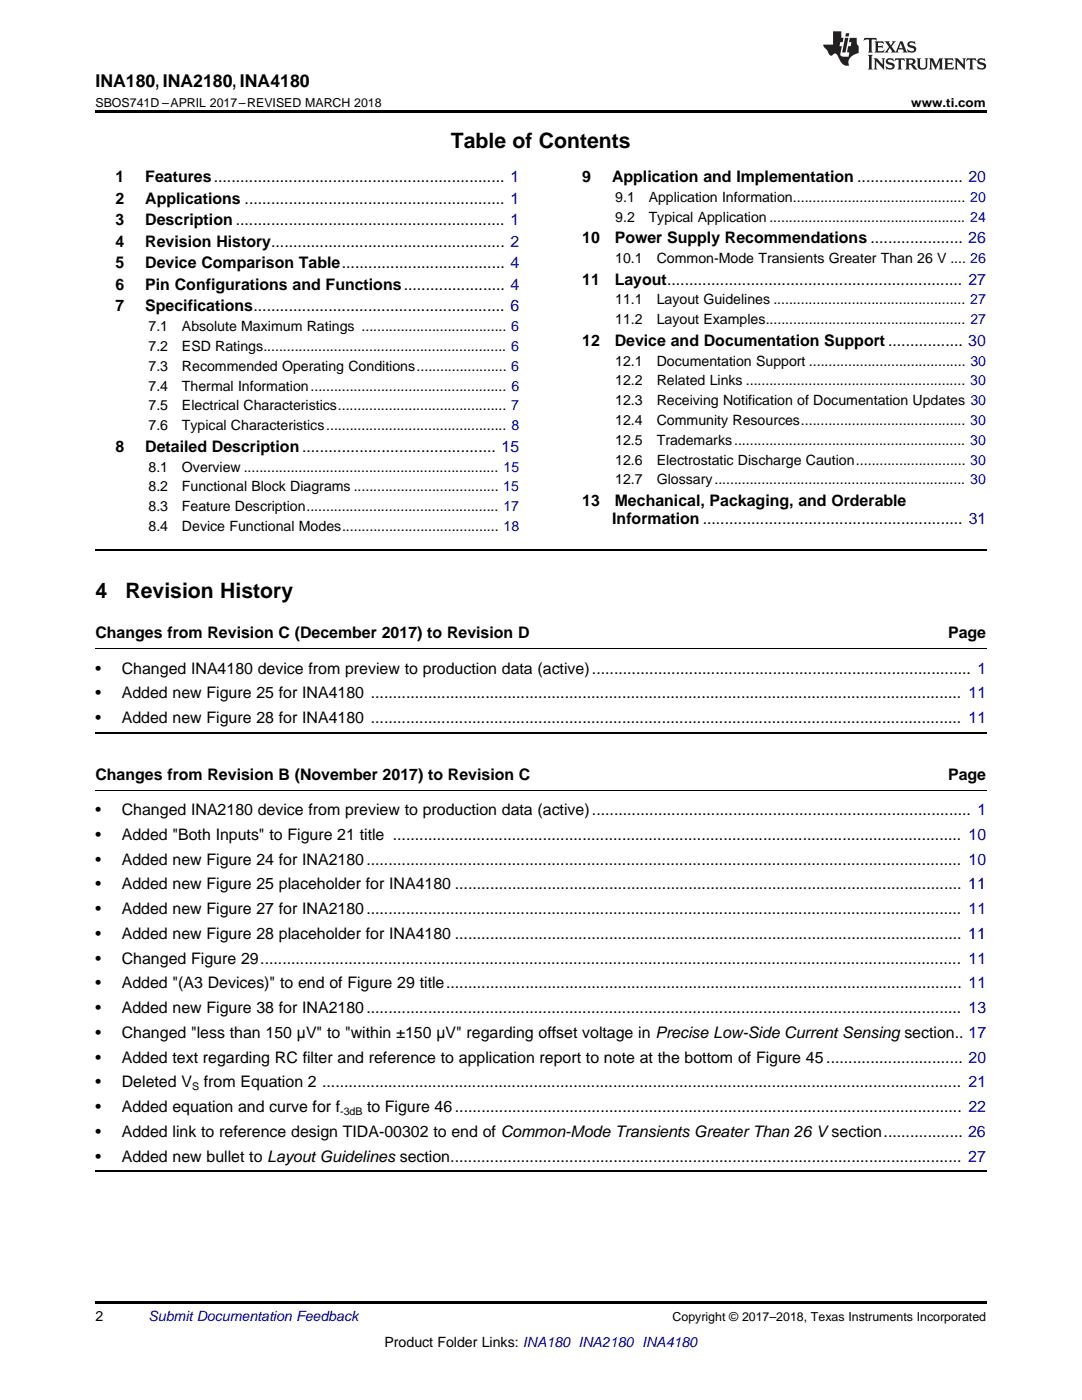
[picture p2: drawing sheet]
<svg xmlns="http://www.w3.org/2000/svg" width="216mm" height="279mm" viewBox="0 0 216 279" stroke-linecap="round" stroke-linejoin="round" font-family="sans-serif">
<defs><g id="words">
<g font-size="4.2">
<text x="90" y="29.6">Table of Contents</text>
<text x="19" y="119.3">4</text>
<text x="25" y="119.3">Revision History</text>
</g>
<text font-size="3.5" x="19" y="17.3">INA180, INA2180, INA4180</text>
<g font-size="3.2">
<text x="23" y="36.3">1</text>
<text x="23" y="40.6">2</text>
<text x="29" y="36.3">Features.................................................................. 1</text>
<text x="29" y="40.6">Applications ........................................................... 1</text>
<text x="116.2" y="36.3">9</text>
<text x="122.1" y="36.3">Application and Implementation ........................ 20</text>
<text x="23" y="44.9">3</text>
<text x="29" y="44.9">Description ............................................................. 1</text>
<text x="23" y="49.2">4</text>
<text x="23" y="53.6">5</text>
<text x="29" y="49.2">Revision History..................................................... 2</text>
<text x="29" y="53.6">Device Comparison Table..................................... 4</text>
<text x="116.2" y="48.5">10</text>
<text x="122.7" y="48.5">Power Supply Recommendations ..................... 26</text>
<text x="23" y="57.9">6</text>
<text x="29" y="57.9">Pin Configurations and Functions....................... 4</text>
<text x="116.2" y="56.8">11</text>
<text x="122.7" y="56.8">Layout................................................................... 27</text>
<text x="23" y="62.2">7</text>
<text x="29" y="62.2">Specifications......................................................... 6</text>
<text x="116.2" y="69">12</text>
<text x="122.7" y="69">Device and Documentation Support ................. 30</text>
<text x="23" y="90.2">8</text>
<text x="29" y="90.2">Detailed Description............................................ 15</text>
<text x="116.2" y="101">13</text>
<text x="122.7" y="101">Mechanical, Packaging, and Orderable</text>
<text x="122.2" y="104.5">Information ........................................................... 31</text>
<text x="19" y="127.4">Changes from Revision C (December 2017) to Revision D</text>
<text x="189.2" y="127.4">Page</text>
<text x="19" y="134.4">•</text>
<text x="24.3" y="134.4">Changed INA4180 device from preview to production data (active)...................................................................................... 1</text>
<text x="19" y="139.4">•</text>
<text x="24.3" y="139.4">Added new Figure 25 for INA4180 ...................................................................................................................................... 11</text>
<text x="19" y="144.3">•</text>
<text x="24.3" y="144.3">Added new Figure 28 for INA4180 ...................................................................................................................................... 11</text>
<text x="19" y="155.6">Changes from Revision B (November 2017) to Revision C</text>
<text x="189.2" y="155.6">Page</text>
<text x="19" y="162.7">•</text>
<text x="19" y="167.6">•</text>
<text x="24.3" y="162.7">Changed INA2180 device from preview to production data (active)...................................................................................... 1</text>
<text x="24.3" y="167.6">Added &quot;Both Inputs&quot; to Figure 21 title ................................................................................................................................. 10</text>
<text x="19" y="172.5">•</text>
<text x="24.3" y="172.5">Added new Figure 24 for INA2180....................................................................................................................................... 10</text>
<text x="19" y="177.5">•</text>
<text x="24.3" y="177.5">Added new Figure 25 placeholder for INA4180 ................................................................................................................... 11</text>
<text x="19" y="182.4">•</text>
<text x="24.3" y="182.4">Added new Figure 27 for INA2180....................................................................................................................................... 11</text>
<text x="19" y="187.4">•</text>
<text x="24.3" y="187.4">Added new Figure 28 placeholder for INA4180 ................................................................................................................... 11</text>
<text x="19" y="192.3">•</text>
<text x="19" y="197.2">•</text>
<text x="24.3" y="192.3">Changed Figure 29............................................................................................................................................................... 11</text>
<text x="24.3" y="197.2">Added &quot;(A3 Devices)&quot; to end of Figure 29 title..................................................................................................................... 11</text>
<text x="19" y="202.2">•</text>
<text x="24.3" y="202.2">Added new Figure 38 for INA2180....................................................................................................................................... 13</text>
<text x="19" y="207.1">•</text>
<text x="24.3" y="207.1">Changed &quot;less than 150 µV&quot; to &quot;within ±150 µV&quot; regarding offset voltage in Precise Low-Side Current Sensing section.. 17</text>
<text x="19" y="212.1">•</text>
<text x="24.3" y="212.1">Added text regarding RC filter and reference to application report to note at the bottom of Figure 45............................... 20</text>
<text x="19" y="217">•</text>
<text x="19" y="221.9">•</text>
<text x="24.3" y="217">Deleted V</text>
<text x="24.3" y="221.9">Added equation and curve for f</text>
<text x="40.7" y="217">from Equation 2 ................................................................................................................................................. 21</text>
<text x="73.2" y="221.9">to Figure 46................................................................................................................... 22</text>
<text x="19" y="226.9">•</text>
<text x="24.3" y="226.9">Added link to reference design TIDA-00302 to end of Common-Mode Transients Greater Than 26 Vsection.................. 26</text>
<text x="19" y="231.8">•</text>
<text x="24.3" y="231.8">Added new bullet to Layout Guidelines section.................................................................................................................... 27</text>
</g>
<g font-size="2.8">
<text x="122.8" y="40.3">9.1</text>
<text x="129.4" y="40.3">Application Information............................................ 20</text>
<text x="122.8" y="44.2">9.2</text>
<text x="129.4" y="44.2">Typical Application .................................................. 24</text>
<text x="122.8" y="52.5">10.1</text>
<text x="131" y="52.5">Common-Mode Transients Greater Than 26 V .... 26</text>
<text x="122.8" y="60.7">11.1</text>
<text x="122.8" y="64.7">11.2</text>
<text x="131" y="60.7">Layout Guidelines ................................................. 27</text>
<text x="131" y="64.7">Layout Examples................................................... 27</text>
<text x="29.6" y="66.1">7.1</text>
<text x="29.6" y="70.1">7.2</text>
<text x="36.3" y="66.1">Absolute Maximum Ratings ..................................... 6</text>
<text x="36.3" y="70.1">ESD Ratings.............................................................. 6</text>
<text x="29.6" y="74">7.3</text>
<text x="29.6" y="78">7.4</text>
<text x="36.3" y="74">Recommended Operating Conditions....................... 6</text>
<text x="36.3" y="78">Thermal Information.................................................. 6</text>
<text x="122.8" y="73">12.1</text>
<text x="122.8" y="76.9">12.2</text>
<text x="131" y="73">Documentation Support ........................................ 30</text>
<text x="131" y="76.9">Related Links ........................................................ 30</text>
<text x="29.6" y="81.9">7.5</text>
<text x="36.3" y="81.9">Electrical Characteristics........................................... 7</text>
<text x="122.8" y="80.9">12.3</text>
<text x="131" y="80.9">Receiving Notification of Documentation Updates 30</text>
<text x="29.6" y="85.9">7.6</text>
<text x="36.3" y="85.9">Typical Characteristics.............................................. 8</text>
<text x="122.8" y="84.8">12.4</text>
<text x="122.8" y="88.8">12.5</text>
<text x="131" y="84.8">Community Resources.......................................... 30</text>
<text x="131" y="88.8">Trademarks........................................................... 30</text>
<text x="29.6" y="94.1">8.1</text>
<text x="36.3" y="94.1">Overview ................................................................. 15</text>
<text x="122.8" y="92.7">12.6</text>
<text x="131" y="92.7">Electrostatic Discharge Caution............................ 30</text>
<text x="29.6" y="98.1">8.2</text>
<text x="36.3" y="98.1">Functional Block Diagrams ..................................... 15</text>
<text x="122.8" y="96.7">12.7</text>
<text x="131" y="96.7">Glossary................................................................ 30</text>
<text x="29.6" y="102">8.3</text>
<text x="29.6" y="106">8.4</text>
<text x="36.3" y="102">Feature Description................................................. 17</text>
<text x="36.3" y="106">Device Functional Modes........................................ 18</text>
<text x="19" y="263.6">2</text>
<text x="76.7" y="268.9">Product Folder Links: INA180 INA2180 INA4180</text>
</g>
<text font-size="2.8" fill="#0000c8" x="29.6" y="263.6">Submit Documentation Feedback</text>
<g font-size="2.5">
<text x="19" y="21.4">SBOS741D –APRIL 2017–REVISED MARCH 2018</text>
<text x="181.8" y="21.4">www.ti.com</text>
<text x="134.2" y="263.6">Copyright © 2017–2018, Texas Instruments Incorporated</text>
</g>
<g font-size="2.1">
<text x="38.3" y="217.6">S</text>
<text x="67.9" y="222.6">-3dB</text>
</g>
</g></defs>
<path d="M19 22h177.8v.5h-177.8zM19 259.7h177.8v.5h-177.8z" fill="#000"/>
<path d="M19 109.7h177.8M19 146.3h177.8M19 233.8h177.8" fill="none" stroke="#000" stroke-width=".35"/>
<path d="M19 129.5h177.8M19 157.7h177.8" fill="none" stroke="#000" stroke-width=".2"/>
<g fill="#231f20">
<path d="M172.5 7.6l-.1 .5 .4-.2h.6v.1v2.1l-.2 .4h.9l-.2-.4v-2.1l.1-.1h.5l.5 .2-.2-.5zM174.5 8.3l.2 .3v1.5l-.2 .4h1.8l.2-.6a1.04 1.04 0 0 1-1.3 .2v-.7h.6l.3 .2v-.6l-.3 .2h-.6v-.6l.8-.1 .4 .3-.2-.5zM176.5 8.3l.9 1.1-.9 1.1h.8l-.2-.2 .4-.7 .5 .7-.2 .2h1.5l-.2-.2 .2-.4h.9l.1 .4-.2 .2h1l-.3-.3-.7-1.9h-.5l-.9 2-.8-1 .9-1h-.8l.1 .3-.4 .5-.3-.6 .1-.2zM179.7 8.6l.4 1h-.7zM181.3 8.4a.63 .63 0 0 0-.2 .7 .63 .63 0 0 0 .6 .4l.6 .2 .1 .2a.75 .75 0 0 1-.7 .4 .75 .75 0 0 1-.6-.5l.1 .7 .1-.1a1.11 1.11 0 0 0 1.5-.6 1.13 1.13 0 0 0-1.2-.8l-.1-.4a1.04 1.04 0 0 1 1.2 .2l-.2-.5-.2 .1-.4-.2zM173.2 10.9l.2 .4v2.2l-.2 .4h1l-.3-.4v-2.2l.3-.4zM174.3 11.6l.3 .4v1.5l-.3 .4h.8l-.2-.4v-1.3l1.5 1.7v-1.9l.2-.4h-.7l.2 .4v.9l-1.1-1.3zM177 11.8a.62 .62 0 0 0-.2 .7 .62 .62 0 0 0 .6 .4l.6 .1 .1 .3a.76 .76 0 0 1-.7 .3 .76 .76 0 0 1-.7-.4l.2 .7 .1-.1a1.11 1.11 0 0 0 1.5-.6 1.13 1.13 0 0 0-1.2-.8l-.1-.4a1.04 1.04 0 0 1 1.2 .2l-.2-.6-.2 .1-.5-.1zM178.7 11.6l-.2 .6a.61 .61 0 0 1 .8-.3v1.6l-.2 .4h.9l-.2-.4v-1.6a.63 .63 0 0 1 .7 .3l-.1-.6zM180.6 11.6l.3 .4v1.5l-.3 .4h1l-.2-.2-.1-.8 .6 .2a.76 .76 0 0 0 1.2 .7l-1-1a.58 .58 0 0 0 .6-.5 .58 .58 0 0 0-.5-.6zM181.4 11.9h.1a.45 .45 0 0 1 .5 .1 .45 .45 0 0 1 .1 .5l-.8 .2zM182.9 11.6l.2 .2a2.17 2.17 0 0 0 .3 1.9 .99 .99 0 0 0 1.6-.6v-1.1l.2-.4h-.7l.2 .2a1.92 1.92 0 0 1-.2 1.8 .6 .6 0 0 1-.9-.5v-1.1l.2-.4zM185.4 11.6l.2 .4v1.5l-.2 .4h.7l-.2-.4v-1.4l.8 1.8 .8-1.8v1.4l-.2 .4h.9l-.2-.4v-1.5l.2-.4h-.8l-.6 1.5-.6-1.5zM188.4 11.6l.2 .4v1.5l-.2 .4h1.8l.1-.6a1.04 1.04 0 0 1-1.2 .1v-.6h.5l.4 .2v-.6l-.4 .2h-.5v-.7h.8l.3 .3-.1-.6zM190.5 11.6l.2 .4v1.5l-.2 .4h.7l-.2-.4v-1.3l1.5 1.7v-1.9l.2-.4h-.7l.2 .4v.9l-1.1-1.3zM192.9 11.6l-.1 .6a.61 .61 0 0 1 .7-.3l.1 1.6-.3 .4h1l-.3-.4 .1-1.6a.63 .63 0 0 1 .7 .3l-.1-.6zM195.2 11.8a.62 .62 0 0 0-.2 .7 .62 .62 0 0 0 .6 .4l.6 .1 .1 .3a.76 .76 0 0 1-.7 .3 .76 .76 0 0 1-.6-.4l.1 .7 .1-.1a1.11 1.11 0 0 0 1.6-.6 1.13 1.13 0 0 0-1.3-.8l-.1-.4a1.04 1.04 0 0 1 1.2 .2l-.1-.6-.2 .1-.5-.1z"/>
<path d="M166.2 6.3v2.6h-1.9v.4l.8 .9a.91 .91 0 0 0 1 .8 .56 .56 0 0 1 .5-.3 .56 .56 0 0 1 .5 .3l.4 .8a1.53 1.53 0 0 0 1.9 1.2 1.54 1.54 0 0 1 1-2.1l.9-.3v-1.4a1.52 1.52 0 0 1-.4-1.6h-1.3l-.2 .8h.5l-.2 .8h-.5l-.1 1v.2l.4 .1-.2 .8a1.93 1.93 0 0 1-1.6-.3l.3-1.8h-.5l.2-.8h.4l.2-.8h-.4v-1.3zM168.6 7.6l-.6 2.9h.7l.6-2.9zM168.8 6.6l-.1 .7h.6l.2-.7z"/>
</g>
<use href="#words"/>
</svg>
